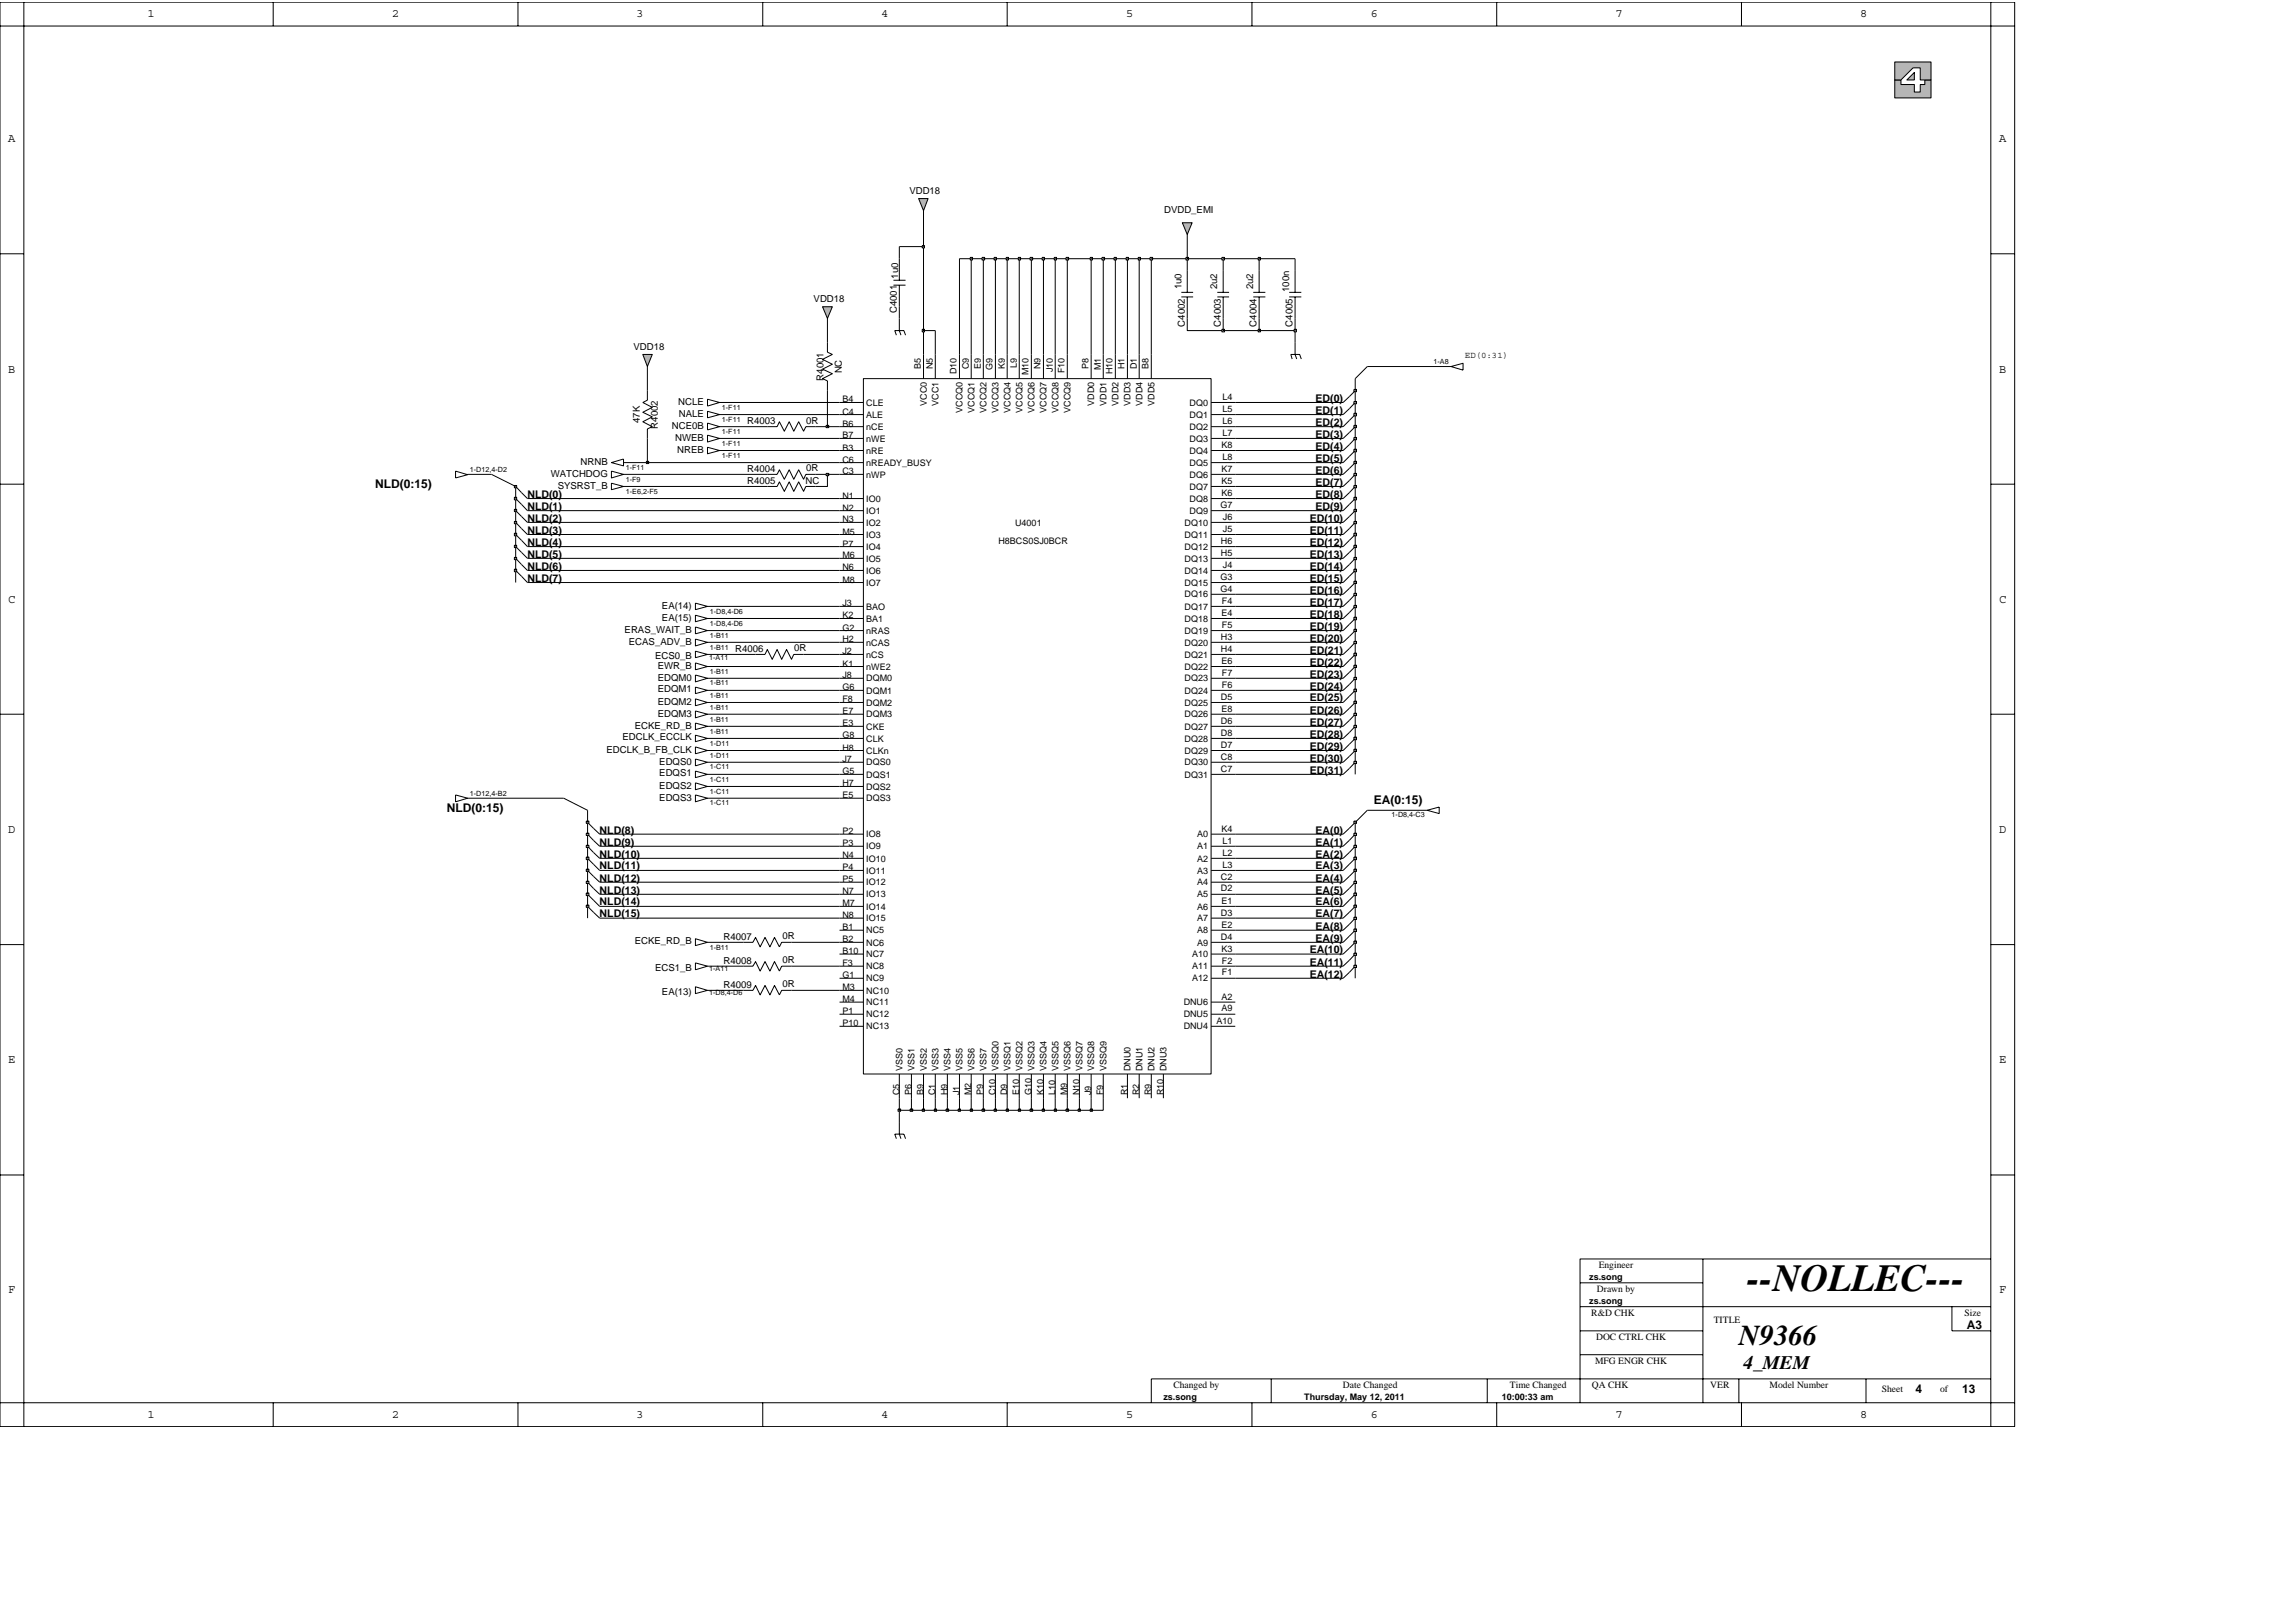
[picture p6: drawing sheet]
<svg xmlns="http://www.w3.org/2000/svg" width="297mm" height="210mm" viewBox="0 0 297 210" stroke-linecap="round" stroke-linejoin="round" font-family="sans-serif">
<defs><g id="words">
<text font-size="5" x="226.3" y="167.3">--NOLLEC---</text>
<text font-size="3.7" x="225.3" y="174.3">N9366</text>
<text font-size="2.5" x="225.9" y="177.4">4_MEM</text>
<g font-size="1.6">
<text x="19.1" y="2.3">1</text>
<text x="50.8" y="2.3">2</text>
<text x="82.5" y="2.3">3</text>
<text x="114.2" y="2.3">4</text>
<text x="145.9" y="2.3">5</text>
<text x="177.6" y="2.3">6</text>
<text x="209.3" y="2.3">7</text>
<text x="241" y="2.3">8</text>
<text x="1.1" y="18.4">A</text>
<text x="259" y="18.4">A</text>
<text x="1.1" y="48.3">B</text>
<text x="259" y="48.3">B</text>
<text x="48.6" y="63.2">NLD(0:15)</text>
<text x="1.1" y="78.1">C</text>
<text x="259" y="78.1">C</text>
<text x="1.1" y="107.9">D</text>
<text x="57.9" y="105.2">NLD(0:15)</text>
<text x="178" y="104.2">EA(0:15)</text>
<text x="259" y="107.9">D</text>
<text x="1.1" y="137.7">E</text>
<text x="259" y="137.7">E</text>
<text x="1.1" y="167.6">F</text>
<text x="259" y="167.6">F</text>
<text x="254.8" y="172.2">A3</text>
<text x="19.1" y="183.7">1</text>
<text x="50.8" y="183.7">2</text>
<text x="82.5" y="183.7">3</text>
<text x="114.2" y="183.7">4</text>
<text x="145.9" y="183.7">5</text>
<text x="177.6" y="183.7">6</text>
<text x="209.3" y="183.7">7</text>
<text x="241" y="183.7">8</text>
<text x="248.1" y="180.5">4</text>
<text x="254.2" y="180.5">13</text>
</g>
<g font-size="1.4">
<text x="170.4" y="52.1">ED(0)</text>
<text x="170.4" y="53.6">ED(1)</text>
<text x="170.4" y="55.1">ED(2)</text>
<text x="170.4" y="56.7">ED(3)</text>
<text x="170.4" y="58.3">ED(4)</text>
<text x="170.4" y="59.8">ED(5)</text>
<text x="68.3" y="64.5">NLD(0)</text>
<text x="170.4" y="61.4">ED(6)</text>
<text x="170.4" y="62.9">ED(7)</text>
<text x="170.4" y="64.5">ED(8)</text>
<text x="68.3" y="66">NLD(1)</text>
<text x="68.3" y="67.6">NLD(2)</text>
<text x="68.3" y="69.2">NLD(3)</text>
<text x="68.3" y="70.7">NLD(4)</text>
<text x="169.7" y="67.6">ED(10)</text>
<text x="169.7" y="69.2">ED(11)</text>
<text x="169.7" y="70.7">ED(12)</text>
<text x="170.4" y="66">ED(9)</text>
<text x="68.3" y="72.2">NLD(5)</text>
<text x="68.3" y="73.8">NLD(6)</text>
<text x="68.3" y="75.3">NLD(7)</text>
<text x="169.7" y="72.2">ED(13)</text>
<text x="169.7" y="73.8">ED(14)</text>
<text x="169.7" y="75.3">ED(15)</text>
<text x="169.7" y="76.9">ED(16)</text>
<text x="169.7" y="78.5">ED(17)</text>
<text x="169.7" y="80">ED(18)</text>
<text x="169.7" y="81.6">ED(19)</text>
<text x="169.7" y="83.1">ED(20)</text>
<text x="169.7" y="84.7">ED(21)</text>
<text x="169.7" y="86.2">ED(22)</text>
<text x="169.7" y="87.8">ED(23)</text>
<text x="169.7" y="89.4">ED(24)</text>
<text x="169.7" y="90.9">ED(25)</text>
<text x="169.7" y="92.4">ED(26)</text>
<text x="169.7" y="94">ED(27)</text>
<text x="169.7" y="95.6">ED(28)</text>
<text x="169.7" y="97.1">ED(29)</text>
<text x="169.7" y="98.7">ED(30)</text>
<text x="169.7" y="100.2">ED(31)</text>
<text x="77.7" y="108">NLD(8)</text>
<text x="170.4" y="108">EA(0)</text>
<text x="77.7" y="111.1">NLD(10)</text>
<text x="77.7" y="112.6">NLD(11)</text>
<text x="77.7" y="109.5">NLD(9)</text>
<text x="170.4" y="109.5">EA(1)</text>
<text x="170.4" y="111.1">EA(2)</text>
<text x="170.4" y="112.6">EA(3)</text>
<text x="77.7" y="114.2">NLD(12)</text>
<text x="77.7" y="115.8">NLD(13)</text>
<text x="77.7" y="117.3">NLD(14)</text>
<text x="77.7" y="118.9">NLD(15)</text>
<text x="170.4" y="114.2">EA(4)</text>
<text x="170.4" y="115.8">EA(5)</text>
<text x="170.4" y="117.3">EA(6)</text>
<text x="170.4" y="118.9">EA(7)</text>
<text x="169.7" y="123.5">EA(10)</text>
<text x="169.7" y="125.1">EA(11)</text>
<text x="170.4" y="120.4">EA(8)</text>
<text x="170.4" y="122">EA(9)</text>
<text x="169.7" y="126.6">EA(12)</text>
</g>
<g font-size="1.2">
<text x="117.8" y="25.2">VDD18</text>
<text x="150.8" y="27.6">DVDD_EMI</text>
<text x="105.4" y="39.1">VDD18</text>
<text x="116.2" y="40.6" transform="rotate(-90 116.2 40.6)">C4001</text>
<text x="116.3" y="36.1" transform="rotate(-90 116.3 36.1)">1u0</text>
<text x="153" y="37.5" transform="rotate(-90 153 37.5)">1u0</text>
<text x="157.7" y="37.5" transform="rotate(-90 157.7 37.5)">2u2</text>
<text x="162.3" y="37.5" transform="rotate(-90 162.3 37.5)">2u2</text>
<text x="167" y="37.8" transform="rotate(-90 167 37.8)">100n</text>
<text x="82.1" y="45.4">VDD18</text>
<text x="119.3" y="47.8" transform="rotate(-90 119.3 47.8)">B5</text>
<text x="120.8" y="47.8" transform="rotate(-90 120.8 47.8)">N5</text>
<text x="125.5" y="47.8" transform="rotate(-90 125.5 47.8)">C9</text>
<text x="127.1" y="47.8" transform="rotate(-90 127.1 47.8)">E9</text>
<text x="128.6" y="47.9" transform="rotate(-90 128.6 47.9)">G9</text>
<text x="130.1" y="47.8" transform="rotate(-90 130.1 47.8)">K9</text>
<text x="131.7" y="47.6" transform="rotate(-90 131.7 47.6)">L9</text>
<text x="134.8" y="47.8" transform="rotate(-90 134.8 47.8)">N9</text>
<text x="141" y="47.8" transform="rotate(-90 141 47.8)">P8</text>
<text x="142.6" y="48" transform="rotate(-90 142.6 48)">M1</text>
<text x="145.7" y="47.8" transform="rotate(-90 145.7 47.8)">H1</text>
<text x="147.3" y="47.8" transform="rotate(-90 147.3 47.8)">D1</text>
<text x="148.8" y="47.8" transform="rotate(-90 148.8 47.8)">B8</text>
<text x="153.5" y="42.3" transform="rotate(-90 153.5 42.3)">C4002</text>
<text x="158.1" y="42.3" transform="rotate(-90 158.1 42.3)">C4003</text>
<text x="162.8" y="42.3" transform="rotate(-90 162.8 42.3)">C4004</text>
<text x="167.4" y="42.3" transform="rotate(-90 167.4 42.3)">C4005</text>
<text x="189.8" y="46.3">ED(0:31)</text>
<text x="87.9" y="52.5">NCLE</text>
<text x="87.9" y="54">NALE</text>
<text x="106.7" y="49.3" transform="rotate(-90 106.7 49.3)">R4001</text>
<text x="109.1" y="48.4" transform="rotate(-90 109.1 48.4)">NC</text>
<text x="109.1" y="53.7">C4</text>
<text x="109.1" y="52.1">B4</text>
<text x="112.2" y="52.6">CLE</text>
<text x="120" y="52.5" transform="rotate(-90 120 52.5)">VCC0</text>
<text x="121.6" y="52.5" transform="rotate(-90 121.6 52.5)">VCC1</text>
<text x="123.9" y="48.5" transform="rotate(-90 123.9 48.5)">D10</text>
<text x="124.7" y="53.4" transform="rotate(-90 124.7 53.4)">VCCQ0</text>
<text x="126.2" y="53.4" transform="rotate(-90 126.2 53.4)">VCCQ1</text>
<text x="127.8" y="53.4" transform="rotate(-90 127.8 53.4)">VCCQ2</text>
<text x="129.4" y="53.4" transform="rotate(-90 129.4 53.4)">VCCQ3</text>
<text x="130.9" y="53.4" transform="rotate(-90 130.9 53.4)">VCCQ4</text>
<text x="132.4" y="53.4" transform="rotate(-90 132.4 53.4)">VCCQ5</text>
<text x="133.2" y="48.6" transform="rotate(-90 133.2 48.6)">M10</text>
<text x="134" y="53.4" transform="rotate(-90 134 53.4)">VCCQ6</text>
<text x="135.6" y="53.4" transform="rotate(-90 135.6 53.4)">VCCQ7</text>
<text x="136.4" y="48.2" transform="rotate(-90 136.4 48.2)">J10</text>
<text x="137.1" y="53.4" transform="rotate(-90 137.1 53.4)">VCCQ8</text>
<text x="137.9" y="48.3" transform="rotate(-90 137.9 48.3)">F10</text>
<text x="138.7" y="53.4" transform="rotate(-90 138.7 53.4)">VCCQ9</text>
<text x="141.8" y="52.5" transform="rotate(-90 141.8 52.5)">VDD0</text>
<text x="143.3" y="52.5" transform="rotate(-90 143.3 52.5)">VDD1</text>
<text x="144.1" y="48.5" transform="rotate(-90 144.1 48.5)">H10</text>
<text x="144.9" y="52.5" transform="rotate(-90 144.9 52.5)">VDD2</text>
<text x="146.5" y="52.5" transform="rotate(-90 146.5 52.5)">VDD3</text>
<text x="148" y="52.5" transform="rotate(-90 148 52.5)">VDD4</text>
<text x="149.5" y="52.5" transform="rotate(-90 149.5 52.5)">VDD5</text>
<text x="154.1" y="52.6">DQ0</text>
<text x="158.3" y="51.8">L4</text>
<text x="158.3" y="53.3">L5</text>
<text x="82.9" y="54.8" transform="rotate(-90 82.9 54.8)">47K</text>
<text x="85.2" y="55.5" transform="rotate(-90 85.2 55.5)">R4002</text>
<text x="87" y="55.5">NCE0B</text>
<text x="87.5" y="57.1">NWEB</text>
<text x="87.7" y="58.6">NREB</text>
<text x="96.8" y="54.9">R4003</text>
<text x="104.4" y="54.9">0R</text>
<text x="109.1" y="58.4">B3</text>
<text x="109.1" y="59.9">C6</text>
<text x="109.1" y="56.8">B7</text>
<text x="109.1" y="55.3">B6</text>
<text x="112.2" y="58.8">nRE</text>
<text x="112.2" y="57.2">nWE</text>
<text x="112.2" y="55.7">nCE</text>
<text x="112.2" y="54.1">ALE</text>
<text x="154.1" y="58.8">DQ4</text>
<text x="154.1" y="55.7">DQ2</text>
<text x="154.1" y="57.2">DQ3</text>
<text x="154.1" y="54.1">DQ1</text>
<text x="158.2" y="58">K8</text>
<text x="158.3" y="54.9">L6</text>
<text x="158.3" y="56.5">L7</text>
<text x="158.3" y="59.6">L8</text>
<text x="71.4" y="61.8">WATCHDOG</text>
<text x="72.2" y="63.3">SYSRST_B</text>
<text x="75.2" y="60.2">NRNB</text>
<text x="96.8" y="62.7">R4005</text>
<text x="96.8" y="61.1">R4004</text>
<text x="104.3" y="62.6">NC</text>
<text x="104.4" y="61.1">0R</text>
<text x="109.1" y="61.5">C3</text>
<text x="109.1" y="64.6">N1</text>
<text x="112.2" y="60.3">nREADY_BUSY</text>
<text x="112.2" y="61.9">nWP</text>
<text x="112.2" y="65">IO0</text>
<text x="154.1" y="60.3">DQ5</text>
<text x="154.1" y="61.9">DQ6</text>
<text x="154.1" y="63.4">DQ7</text>
<text x="154.1" y="65">DQ8</text>
<text x="158.1" y="65.8">G7</text>
<text x="158.2" y="61.1">K7</text>
<text x="158.2" y="62.7">K5</text>
<text x="158.2" y="64.2">K6</text>
<text x="109.1" y="66.2">N2</text>
<text x="109.1" y="67.7">N3</text>
<text x="109.1" y="69.2">M5</text>
<text x="109.1" y="70.8">P7</text>
<text x="112.2" y="66.6">IO1</text>
<text x="112.2" y="68.1">IO2</text>
<text x="112.2" y="69.7">IO3</text>
<text x="112.2" y="71.2">IO4</text>
<text x="129.3" y="70.4">H8BCS0SJ0BCR</text>
<text x="131.5" y="68.1">U4001</text>
<text x="153.5" y="68.1">DQ10</text>
<text x="153.5" y="69.7">DQ11</text>
<text x="153.5" y="71.2">DQ12</text>
<text x="154.1" y="66.6">DQ9</text>
<text x="158.1" y="70.4">H6</text>
<text x="158.4" y="67.4">J6</text>
<text x="158.4" y="68.9">J5</text>
<text x="109.1" y="72.3">M6</text>
<text x="109.1" y="73.9">N6</text>
<text x="109.1" y="75.5">M8</text>
<text x="112.2" y="72.7">IO5</text>
<text x="112.2" y="74.3">IO6</text>
<text x="112.2" y="75.9">IO7</text>
<text x="153.5" y="72.7">DQ13</text>
<text x="153.5" y="74.3">DQ14</text>
<text x="153.5" y="75.9">DQ15</text>
<text x="153.5" y="77.4">DQ16</text>
<text x="158.1" y="75.1">G3</text>
<text x="158.1" y="76.7">G4</text>
<text x="158.1" y="72">H5</text>
<text x="158.4" y="73.6">J4</text>
<text x="80.9" y="82">ERAS_WAIT_B</text>
<text x="81.5" y="83.5">ECAS_ADV_B</text>
<text x="85.8" y="78.9">EA(14)</text>
<text x="85.8" y="80.4">EA(15)</text>
<text x="109.1" y="83.2">H2</text>
<text x="109.1" y="81.7">G2</text>
<text x="109.1" y="80.1">K2</text>
<text x="109.1" y="78.6">J3</text>
<text x="112.2" y="83.6">nCAS</text>
<text x="112.2" y="82.1">nRAS</text>
<text x="112.2" y="80.5">BA1</text>
<text x="112.2" y="79">BAO</text>
<text x="153.5" y="79">DQ17</text>
<text x="153.5" y="80.5">DQ18</text>
<text x="153.5" y="82.1">DQ19</text>
<text x="153.5" y="83.6">DQ20</text>
<text x="158.1" y="82.9">H3</text>
<text x="158.2" y="79.8">E4</text>
<text x="158.3" y="78.2">F4</text>
<text x="158.3" y="81.3">F5</text>
<text x="84.9" y="85.4">ECS0_B</text>
<text x="85.2" y="89.7">EDQM1</text>
<text x="85.2" y="88.2">EDQM0</text>
<text x="85.2" y="86.6">EWR_B</text>
<text x="95.2" y="84.5">R4006</text>
<text x="102.9" y="84.4">0R</text>
<text x="109.1" y="86.3">K1</text>
<text x="109.1" y="84.8">J2</text>
<text x="109.1" y="87.9">J8</text>
<text x="109.1" y="89.4">G6</text>
<text x="112.2" y="86.8">nWE2</text>
<text x="112.2" y="85.2">nCS</text>
<text x="112.2" y="88.3">DQM0</text>
<text x="112.2" y="89.8">DQM1</text>
<text x="153.5" y="85.2">DQ21</text>
<text x="153.5" y="86.8">DQ22</text>
<text x="153.5" y="88.3">DQ23</text>
<text x="153.5" y="89.8">DQ24</text>
<text x="158.1" y="84.4">H4</text>
<text x="158.2" y="86">E6</text>
<text x="158.3" y="87.6">F7</text>
<text x="158.3" y="89.1">F6</text>
<text x="80.6" y="95.9">EDCLK_ECCLK</text>
<text x="82.2" y="94.4">ECKE_RD_B</text>
<text x="85.2" y="92.8">EDQM3</text>
<text x="85.2" y="91.3">EDQM2</text>
<text x="109.1" y="91">F8</text>
<text x="109.1" y="92.5">E7</text>
<text x="109.1" y="94.1">E3</text>
<text x="109.1" y="95.7">G8</text>
<text x="112.2" y="91.4">DQM2</text>
<text x="112.2" y="92.9">DQM3</text>
<text x="112.2" y="94.5">CKE</text>
<text x="153.5" y="91.4">DQ25</text>
<text x="153.5" y="92.9">DQ26</text>
<text x="153.5" y="94.5">DQ27</text>
<text x="158.1" y="90.6">D5</text>
<text x="158.1" y="93.8">D6</text>
<text x="158.1" y="95.3">D8</text>
<text x="158.2" y="92.2">E8</text>
<text x="78.6" y="97.5">EDCLK_B_FB_CLK</text>
<text x="85.4" y="99.1">EDQS0</text>
<text x="85.4" y="100.6">EDQS1</text>
<text x="109.1" y="98.7">J7</text>
<text x="109.1" y="100.3">G5</text>
<text x="109.1" y="101.9">H7</text>
<text x="109.1" y="97.2">H8</text>
<text x="112.2" y="99.2">DQS0</text>
<text x="112.2" y="100.7">DQS1</text>
<text x="112.2" y="96.1">CLK</text>
<text x="112.2" y="97.6">CLKn</text>
<text x="153.5" y="96.1">DQ28</text>
<text x="153.5" y="97.6">DQ29</text>
<text x="153.5" y="99.2">DQ30</text>
<text x="153.5" y="100.7">DQ31</text>
<text x="158.1" y="100">C7</text>
<text x="158.1" y="96.9">D7</text>
<text x="158.1" y="98.4">C8</text>
<text x="85.4" y="102.2">EDQS2</text>
<text x="85.4" y="103.7">EDQS3</text>
<text x="109.1" y="103.4">E5</text>
<text x="112.2" y="102.3">DQS2</text>
<text x="112.2" y="103.8">DQS3</text>
<text x="158.2" y="107.7">K4</text>
<text x="109.1" y="111.2">N4</text>
<text x="109.1" y="112.8">P4</text>
<text x="109.1" y="108.1">P2</text>
<text x="109.1" y="109.6">P3</text>
<text x="112.2" y="111.6">IO10</text>
<text x="112.2" y="113.2">IO11</text>
<text x="112.2" y="108.5">IO8</text>
<text x="112.2" y="110">IO9</text>
<text x="155.1" y="108.5">A0</text>
<text x="155.1" y="110">A1</text>
<text x="155.1" y="111.6">A2</text>
<text x="155.1" y="113.2">A3</text>
<text x="158.1" y="114">C2</text>
<text x="158.3" y="109.3">L1</text>
<text x="158.3" y="110.8">L2</text>
<text x="158.3" y="112.4">L3</text>
<text x="109.1" y="114.3">P5</text>
<text x="109.1" y="115.9">N7</text>
<text x="109.1" y="117.4">M7</text>
<text x="109.1" y="118.9">N8</text>
<text x="112.2" y="114.7">IO12</text>
<text x="112.2" y="116.3">IO13</text>
<text x="112.2" y="117.8">IO14</text>
<text x="112.2" y="119.4">IO15</text>
<text x="155.1" y="114.7">A4</text>
<text x="155.1" y="116.3">A5</text>
<text x="155.1" y="117.8">A6</text>
<text x="155.1" y="119.4">A7</text>
<text x="158.1" y="115.5">D2</text>
<text x="158.1" y="118.6">D3</text>
<text x="158.2" y="117.1">E1</text>
<text x="82.2" y="122.3">ECKE_RD_B</text>
<text x="84.9" y="125.8">ECS1_B</text>
<text x="93.7" y="121.7">R4007</text>
<text x="93.7" y="124.8">R4008</text>
<text x="101.4" y="121.7">0R</text>
<text x="101.4" y="124.8">0R</text>
<text x="109.1" y="120.5">B1</text>
<text x="109.1" y="122.1">B2</text>
<text x="109.1" y="123.6">B10</text>
<text x="109.1" y="125.2">F3</text>
<text x="112.2" y="120.9">NC5</text>
<text x="112.2" y="122.5">NC6</text>
<text x="112.2" y="124">NC7</text>
<text x="112.2" y="125.6">NC8</text>
<text x="154.4" y="124">A10</text>
<text x="154.4" y="125.6">A11</text>
<text x="155.1" y="120.9">A8</text>
<text x="155.1" y="122.5">A9</text>
<text x="158.1" y="121.7">D4</text>
<text x="158.2" y="123.3">K3</text>
<text x="158.2" y="120.2">E2</text>
<text x="158.3" y="124.8">F2</text>
<text x="85.8" y="128.9">EA(13)</text>
<text x="93.7" y="127.9">R4009</text>
<text x="101.4" y="127.9">0R</text>
<text x="109.1" y="129.8">M4</text>
<text x="109.1" y="131.4">P1</text>
<text x="109.1" y="126.7">G1</text>
<text x="109.1" y="128.3">M3</text>
<text x="112.2" y="130.2">NC11</text>
<text x="112.2" y="131.8">NC12</text>
<text x="112.2" y="127.1">NC9</text>
<text x="112.2" y="128.7">NC10</text>
<text x="153.3" y="131.8">DNU5</text>
<text x="153.3" y="130.2">DNU6</text>
<text x="154.4" y="127.1">A12</text>
<text x="158.2" y="131">A9</text>
<text x="158.2" y="129.5">A2</text>
<text x="158.3" y="126.4">F1</text>
<text x="109.1" y="133">P10</text>
<text x="112.2" y="133.4">NC13</text>
<text x="153.3" y="133.4">DNU4</text>
<text x="157.6" y="132.6">A10</text>
<text x="116.5" y="141.9" transform="rotate(-90 116.5 141.9)">C5</text>
<text x="116.9" y="138.8" transform="rotate(-90 116.9 138.8)">VSS0</text>
<text x="118.1" y="141.9" transform="rotate(-90 118.1 141.9)">P6</text>
<text x="118.5" y="138.8" transform="rotate(-90 118.5 138.8)">VSS1</text>
<text x="119.6" y="141.9" transform="rotate(-90 119.6 141.9)">B9</text>
<text x="120" y="138.8" transform="rotate(-90 120 138.8)">VSS2</text>
<text x="121.2" y="141.9" transform="rotate(-90 121.2 141.9)">C1</text>
<text x="121.6" y="138.8" transform="rotate(-90 121.6 138.8)">VSS3</text>
<text x="122.7" y="141.9" transform="rotate(-90 122.7 141.9)">H9</text>
<text x="123.1" y="138.8" transform="rotate(-90 123.1 138.8)">VSS4</text>
<text x="124.3" y="141.9" transform="rotate(-90 124.3 141.9)">J1</text>
<text x="124.7" y="138.8" transform="rotate(-90 124.7 138.8)">VSS5</text>
<text x="125.8" y="141.9" transform="rotate(-90 125.8 141.9)">M2</text>
<text x="126.2" y="138.8" transform="rotate(-90 126.2 138.8)">VSS6</text>
<text x="127.4" y="141.9" transform="rotate(-90 127.4 141.9)">P9</text>
<text x="127.8" y="138.8" transform="rotate(-90 127.8 138.8)">VSS7</text>
<text x="128.9" y="141.9" transform="rotate(-90 128.9 141.9)">C10</text>
<text x="129.4" y="138.8" transform="rotate(-90 129.4 138.8)">VSSQ0</text>
<text x="130.5" y="141.9" transform="rotate(-90 130.5 141.9)">D9</text>
<text x="130.9" y="138.8" transform="rotate(-90 130.9 138.8)">VSSQ1</text>
<text x="132" y="141.9" transform="rotate(-90 132 141.9)">E10</text>
<text x="132.4" y="138.8" transform="rotate(-90 132.4 138.8)">VSSQ2</text>
<text x="133.6" y="141.9" transform="rotate(-90 133.6 141.9)">G10</text>
<text x="134" y="138.8" transform="rotate(-90 134 138.8)">VSSQ3</text>
<text x="135.2" y="141.9" transform="rotate(-90 135.2 141.9)">K10</text>
<text x="135.6" y="138.8" transform="rotate(-90 135.6 138.8)">VSSQ4</text>
<text x="136.7" y="141.9" transform="rotate(-90 136.7 141.9)">L10</text>
<text x="137.1" y="138.8" transform="rotate(-90 137.1 138.8)">VSSQ5</text>
<text x="138.3" y="141.9" transform="rotate(-90 138.3 141.9)">M9</text>
<text x="138.7" y="138.8" transform="rotate(-90 138.7 138.8)">VSSQ6</text>
<text x="139.8" y="141.9" transform="rotate(-90 139.8 141.9)">N10</text>
<text x="140.2" y="138.8" transform="rotate(-90 140.2 138.8)">VSSQ7</text>
<text x="141.4" y="141.9" transform="rotate(-90 141.4 141.9)">J9</text>
<text x="141.8" y="138.8" transform="rotate(-90 141.8 138.8)">VSSQ8</text>
<text x="142.9" y="141.9" transform="rotate(-90 142.9 141.9)">F9</text>
<text x="143.3" y="138.8" transform="rotate(-90 143.3 138.8)">VSSQ9</text>
<text x="146" y="141.9" transform="rotate(-90 146 141.9)">R1</text>
<text x="146.5" y="138.8" transform="rotate(-90 146.5 138.8)">DNU0</text>
<text x="147.6" y="141.9" transform="rotate(-90 147.6 141.9)">R2</text>
<text x="148" y="138.8" transform="rotate(-90 148 138.8)">DNU1</text>
<text x="149.1" y="141.9" transform="rotate(-90 149.1 141.9)">R9</text>
<text x="149.5" y="138.8" transform="rotate(-90 149.5 138.8)">DNU2</text>
<text x="150.7" y="141.9" transform="rotate(-90 150.7 141.9)">R10</text>
<text x="151.1" y="138.8" transform="rotate(-90 151.1 138.8)">DNU3</text>
<text x="205.9" y="165.8">zs.song</text>
<text x="206.9" y="167.4">Drawn by</text>
<text x="207.1" y="164.3">Engineer</text>
<text x="205.9" y="168.9">zs.song</text>
<text x="206.1" y="170.5">R&amp;D CHK</text>
<text x="206.8" y="173.6">DOC CTRL CHK</text>
<text x="222" y="171.4">TITLE</text>
<text x="254.5" y="170.5">Size</text>
<text x="152" y="179.8">Changed by</text>
<text x="174" y="179.8">Date Changed</text>
<text x="195.6" y="179.8">Time Changed</text>
<text x="206.2" y="179.8">QA CHK</text>
<text x="206.6" y="176.7">MFG ENGR CHK</text>
<text x="221.6" y="179.8">VER</text>
<text x="229.2" y="179.8">Model Number</text>
<text x="150.7" y="181.3">zs.song</text>
<text x="169" y="181.3">Thursday, May 12, 2011</text>
<text x="194.6" y="181.3">10:00:33 am</text>
<text x="243.8" y="180.3">Sheet</text>
<text x="251.3" y="180.3">of</text>
</g>
<g font-size=".9">
<text x="185.7" y="47.2">1-A8</text>
<text x="93.5" y="53.1">1-F11</text>
<text x="93.5" y="54.6">1-F11</text>
<text x="93.5" y="57.7">1-F11</text>
<text x="93.5" y="59.3">1-F11</text>
<text x="93.5" y="56.2">1-F11</text>
<text x="60.9" y="61.2">1-D12,4-D2</text>
<text x="81.1" y="64">1-E6,2-F5</text>
<text x="81.1" y="62.4">1-F9</text>
<text x="81.1" y="60.9">1-F11</text>
<text x="91.9" y="82.6">1-B11</text>
<text x="91.9" y="79.5">1-D8,4-D6</text>
<text x="91.9" y="81.1">1-D8,4-D6</text>
<text x="91.9" y="85.4">1-A11</text>
<text x="91.9" y="88.8">1-B11</text>
<text x="91.9" y="87.3">1-B11</text>
<text x="91.9" y="84.1">1-B11</text>
<text x="91.9" y="90.4">1-B11</text>
<text x="91.9" y="91.9">1-B11</text>
<text x="91.9" y="95">1-B11</text>
<text x="91.9" y="93.5">1-B11</text>
<text x="91.9" y="101.2">1-C11</text>
<text x="91.9" y="98.2">1-D11</text>
<text x="91.9" y="99.7">1-C11</text>
<text x="91.9" y="96.6">1-D11</text>
<text x="60.9" y="103.1">1-D12,4-B2</text>
<text x="91.9" y="104.3">1-C11</text>
<text x="91.9" y="102.8">1-C11</text>
<text x="180.3" y="105.9">1-D8,4-C3</text>
<text x="91.9" y="125.8">1-A11</text>
<text x="91.9" y="123">1-B11</text>
<text x="91.9" y="129">1-D8,4-D6</text>
</g>
</g></defs>
<path d="M83.9 50.6v1.2l-.6 .3 1.2 .7-1.2 .6 1.2 .6-1.2 .6 1.2 .7-.6 .3v1.2M79.2 61l1.6 .5-1.6 .4zM79.2 62.6l1.6 .4-1.6 .4z" fill="none" stroke="#000" stroke-width=".13"/>
<path d="M106.6 39.7h1.2l-.6 1.6z" fill="#b3b3b3"/>
<g fill="none" stroke="#000" stroke-width=".13">
<path d="M106.6 39.7h1.2l-.6 1.6zM153 38.5h1.6M153 37.9h1.6M153.8 35.1v2.8M153.8 38.5v2.8M91.7 51.7l1.5 .4-1.5 .5zM108.8 52.1h3M108.8 53.7h3M108.8 55.3h3M108.8 56.8h3M108.8 58.4h3M108.8 59.9h3"/>
<path d="M111.8 49.1h45.1v90h-45.1zM119.6 45.9v3.2M121.2 45.9v3.2M124.3 45.9v3.2M125.8 45.9v3.2M127.4 45.9v3.2M128.9 45.9v3.2M130.5 45.9v3.2M132 45.9v3.2M133.6 45.9v3.2M135.2 45.9v3.2M136.7 45.9v3.2"/>
<path d="M138.3 45.9v3.2M141.4 45.9v3.2M142.9 45.9v3.2M144.5 45.9v3.2M146 45.9v3.2M147.6 45.9v3.2M149.1 45.9v3.2M156.9 52.1h3.1M156.9 53.7h3.1M156.9 55.3h3.1M156.9 56.8h3.1M156.9 58.4h3.1"/>
<path d="M156.9 59.9h3.1M175.6 52.1l-1.6 1.6M175.6 53.7l-1.6 1.6M175.6 55.3l-1.6 1.5M175.6 56.8l-1.6 1.6M188 47.5l1.5-.4v.8zM59 61l1.6 .5-1.6 .4zM66.8 72.3l1.5 1.6M66.8 63l1.5 1.6M66.8 70.8l1.5 1.5M90.1 79.7l1.6 .4-1.6 .4zM90.1 78.1l1.6 .5-1.6 .4z"/>
<path d="M99.4 63h1.3l.3-.6 .6 1.3 .6-1.3 .6 1.3 .7-1.3 .6 1.3 .3-.7h1.2M99.4 61.5h1.3l.3-.6 .6 1.2 .6-1.2 .6 1.2 .7-1.2 .6 1.2 .3-.6h1.2M108.8 61.5h3M108.8 64.6h3M108.8 66.2h3M108.8 67.7h3M108.8 69.2h3M108.8 70.8h3M108.8 72.3h3M108.8 73.9h3M108.8 75.5h3M108.8 78.6h3"/>
<path d="M156.9 63h3.1M156.9 61.5h3.1M156.9 64.6h3.1M156.9 66.2h3.1M156.9 67.7h3.1M156.9 69.2h3.1M156.9 70.8h3.1M156.9 72.3h3.1M156.9 73.9h3.1M156.9 75.5h3.1M156.9 78.6h3.1M156.9 77h3.1"/>
<path d="M175.6 72.3l-1.6 1.6M175.6 70.8l-1.6 1.5M175.6 61.5l-1.6 1.5M90.1 99.9l1.6 .4-1.6 .4zM90.1 81.2l1.6 .5-1.6 .4zM90.1 89l1.6 .4-1.6 .5zM108.8 80.1h3M108.8 81.7h3M108.8 83.2h3M108.8 84.8h3M108.8 86.3h3M108.8 87.9h3"/>
<path d="M108.8 89.4h3M108.8 91h3M108.8 92.5h3M108.8 94.1h3M108.8 95.7h3M108.8 97.2h3M108.8 98.7h3M156.9 80.1h3.1M156.9 81.7h3.1M156.9 83.2h3.1M156.9 84.8h3.1M156.9 86.3h3.1"/>
<path d="M156.9 87.9h3.1M156.9 89.4h3.1M156.9 91h3.1M156.9 92.5h3.1M156.9 94.1h3.1M156.9 95.7h3.1M156.9 97.2h3.1M156.9 98.7h3.1M175.6 95.7l-1.6 1.5M175.6 97.2l-1.6 1.5M175.6 98.7l-1.6 1.6M76.1 109.6l1.6 1.6"/>
<path d="M76.1 108.1l1.6 1.5M76.1 111.2l1.6 1.6M76.1 115.9l1.6 1.5M76.1 106.5l1.6 1.6M76.1 112.8l1.6 1.5M76.1 114.3l1.6 1.6M90.1 103l1.6 .4-1.6 .5zM90.1 101.4l1.6 .5-1.6 .4zM108.8 100.3h3M108.8 101.9h3M108.8 103.4h3M108.8 117.4h3"/>
<path d="M108.8 111.2h3M108.8 115.9h3M108.8 118.9h3M108.8 108.1h3M108.8 109.6h3M108.8 112.8h3M108.8 114.3h3M156.9 100.3h3.1M156.9 117.4h3.1M156.9 111.2h3.1M156.9 115.9h3.1M156.9 118.9h3.1"/>
<path d="M156.9 108.1h3.1M156.9 109.6h3.1M156.9 112.8h3.1M156.9 114.3h3.1M175.6 109.6l-1.6 1.6M175.6 117.4l-1.6 1.5M175.6 118.9l-1.6 1.6M175.6 106.5l-1.6 1.6M175.6 108.1l-1.6 1.5M90.1 124.7l1.6 .5-1.6 .4zM90.1 127.8l1.6 .5-1.6 .4zM96.3 125.2h1.2l.4-.6 .6 1.2 .6-1.2 .6 1.2 .6-1.2 .7 1.2 .3-.6h1.2"/>
<path d="M96.3 128.3h1.2l.4-.6 .6 1.2 .6-1.2 .6 1.2 .6-1.2 .7 1.2 .3-.6h1.2M108.8 125.2h3M108.8 128.3h3M108.8 133h3M108.8 120.5h3M108.8 122.1h3M108.8 123.6h3M108.8 126.7h3M108.8 129.8h3M108.8 131.4h3M116.5 139.1v3.2M118.1 139.1v3.2"/>
<path d="M119.6 139.1v3.2M121.2 139.1v3.2M122.7 139.1v3.2M124.3 139.1v3.2M125.8 139.1v3.2M127.4 139.1v3.2M128.9 139.1v3.2M130.5 139.1v3.2M132 139.1v3.2M133.6 139.1v3.2M135.2 139.1v3.2M136.7 139.1v3.2"/>
<path d="M138.3 139.1v3.2M139.8 139.1v3.2M141.4 139.1v3.2M142.9 139.1v3.2M146 139.1v3.2M147.6 139.1v3.2M149.1 139.1v3.2M150.7 139.1v3.2M156.9 125.2h3.1M156.9 133h3.1M156.9 120.5h3.1M156.9 122.1h3.1"/>
<path d="M156.9 123.6h3.1M156.9 126.7h3.1M156.9 129.8h3.1M156.9 131.4h3.1M175.6 123.6l-1.6 1.6M175.6 125.2l-1.6 1.5M175.6 120.5l-1.6 1.6M116.1 147.5l-.2-.6h1.2l.2 .6M116.5 145.4v1.5l.2 .6"/>
</g>
<path d="M247 10.4l1-1v1z" fill="#b3b3b3"/>
<path d="M247 10.4l1-1v1z" fill="none" stroke="#000" stroke-width=".13"/>
<path d="M245.4 10.4h.9v.6h1.7v.9h.8v-.9h.5v-.6h.8v2.3h-4.7z" fill-rule="evenodd" fill="#b3b3b3"/>
<path d="M245.4 10.4h.9v.6h1.7v.9h.8v-.9h.5v-.6h.8v2.3h-4.7z" fill="none" stroke="#000" stroke-width=".13"/>
<path d="M245.4 8h4.7v2.4h-1.3v-1.6h-1l-1.5 1.6h-.9z" fill-rule="evenodd" fill="#b3b3b3"/>
<g fill="none" stroke="#000" stroke-width=".13">
<path d="M245.4 8h4.7v2.4h-1.3v-1.6h-1l-1.5 1.6h-.9zM115.7 36.9h1.6M115.7 36.3h1.6M116.5 33.5v2.8M116.5 36.9v2.8M157.7 38.5h1.5M157.7 37.9h1.5M158.5 35.1v2.8M158.5 38.5v2.8M162.3 38.5h1.6M162.3 37.9h1.6M163.1 35.1v2.8"/>
<path d="M163.1 38.5v2.8M167 38.5h1.6M167 37.9h1.6M167.8 35.1v2.8M167.8 38.5v2.8M79.2 59.9l1.6-.4v.9zM91.7 56.4l1.5 .4-1.5 .5zM91.7 57.9l1.5 .5-1.5 .4zM91.7 54.8l1.5 .5-1.5 .4zM91.7 53.3l1.5 .4-1.5 .4zM99.4 55.3h1.3l.3-.7 .6 1.3 .6-1.3 .6 1.3 .7-1.3 .6 1.3 .3-.6h1.2M107.2 44.4v1.2l.6 .3-1.2 .7 1.2 .6-1.2 .6 1.2 .6-1.2 .7 .6 .2v1.3"/>
<path d="M116.1 43.4l-.2-.6h1.2l.2 .6M116.5 41.3v1.5l.2 .6M167.4 46.5l-.2-.6h1.2l.2 .6M167.8 44.4v1.5l.2 .6M175.6 58.4l-1.6 1.5M175.6 59.9l-1.6 1.6M175.6 50.6l-1.6 1.5M66.8 73.9l1.5 1.6M66.8 64.6l1.5 1.6M66.8 66.2l1.5 1.5M66.8 67.7l1.5 1.5M66.8 69.2l1.5 1.6"/>
<path d="M175.6 67.7l-1.6 1.5M175.6 66.2l-1.6 1.5M175.6 75.5l-1.6 1.5M175.6 73.9l-1.6 1.6M175.6 64.6l-1.6 1.6M90.1 95.2l1.6 .5-1.6 .4zM90.1 87.4l1.6 .5-1.6 .4zM90.1 92.1l1.6 .4-1.6 .5zM90.1 84.4l1.6 .4-1.6 .4zM90.1 90.5l1.6 .5-1.6 .4zM90.1 96.8l1.6 .4-1.6 .4zM97.9 84.8h1.2l.3-.7 .6 1.3 .7-1.3 .6 1.3 .6-1.3 .6 1.3 .3-.6h1.3"/>
<path d="M175.6 80.1l-1.6 1.6M175.6 83.2l-1.6 1.6M175.6 84.8l-1.6 1.5M175.6 86.3l-1.6 1.6M175.6 87.9l-1.6 1.5M175.6 92.5l-1.6 1.6M175.6 94.1l-1.6 1.6M59 103l1.6 .4-1.6 .5zM76.1 117.4l1.6 1.5M175.6 111.2l-1.6 1.6M175.6 112.8l-1.6 1.5M175.6 114.3l-1.6 1.6"/>
<path d="M175.6 115.9l-1.6 1.5M184.9 105l1.5-.5v.9zM90.1 121.6l1.6 .5-1.6 .4zM96.3 122.1h1.2l.4-.7 .6 1.3 .6-1.3 .6 1.3 .6-1.3 .7 1.3 .3-.6h1.2M175.6 122.1l-1.6 1.5"/>
</g>
<path d="M83.3 45.9h1.2l-.6 1.6z" fill="#b3b3b3"/>
<path d="M83.3 45.9h1.2l-.6 1.6z" fill="none" stroke="#000" stroke-width=".13"/>
<path d="M153.2 28.9h1.2l-.6 1.5z" fill="#b3b3b3"/>
<path d="M153.2 28.9h1.2l-.6 1.5zM90.1 82.8l1.6 .4-1.6 .5zM90.1 93.7l1.6 .4-1.6 .4zM90.1 85.9l1.6 .4-1.6 .5zM175.6 89.4l-1.6 1.6M175.6 91l-1.6 1.5" fill="none" stroke="#000" stroke-width=".13"/>
<path d="M119 25.7h1.2l-.6 1.6z" fill="#b3b3b3"/>
<path d="M119 25.7h1.2l-.6 1.6zM175.6 78.6l-1.6 1.5M175.6 77l-1.6 1.6M175.6 63l-1.6 1.6M175.6 69.2l-1.6 1.6M90.1 98.3l1.6 .4-1.6 .5zM175.6 81.7l-1.6 1.5M116.5 143.8v1.6" fill="none" stroke="#000" stroke-width=".13"/>
<path d="M116.3 143.7h.4v.3h-.4z" fill="#c2c2c2"/>
<path d="M116.3 143.7h.4v.3h-.4zM116.5 142.3v1.5h1.6" fill="none" stroke="#000" stroke-width=".13"/>
<path d="M117.9 143.7h.3v.3h-.3z" fill="#c2c2c2"/>
<path d="M117.9 143.7h.3v.3h-.3zM118.1 142.3v1.5h1.5" fill="none" stroke="#000" stroke-width=".13"/>
<path d="M119.5 143.7h.3v.3h-.3z" fill="#c2c2c2"/>
<path d="M119.5 143.7h.3v.3h-.3zM119.6 142.3v1.5h1.6" fill="none" stroke="#000" stroke-width=".13"/>
<path d="M121 143.7h.3v.3h-.3z" fill="#c2c2c2"/>
<path d="M121 143.7h.3v.3h-.3zM121.2 142.3v1.5h1.5" fill="none" stroke="#000" stroke-width=".13"/>
<path d="M122.6 143.7h.3v.3h-.3z" fill="#c2c2c2"/>
<path d="M122.6 143.7h.3v.3h-.3zM122.7 142.3v1.5h1.6" fill="none" stroke="#000" stroke-width=".13"/>
<path d="M124.1 143.7h.3v.3h-.3z" fill="#c2c2c2"/>
<path d="M124.1 143.7h.3v.3h-.3zM124.3 142.3v1.5h1.5" fill="none" stroke="#000" stroke-width=".13"/>
<path d="M125.7 143.7h.3v.3h-.3z" fill="#c2c2c2"/>
<path d="M125.7 143.7h.3v.3h-.3zM125.8 142.3v1.5h1.6" fill="none" stroke="#000" stroke-width=".13"/>
<path d="M127.2 143.7h.4v.3h-.4z" fill="#c2c2c2"/>
<path d="M127.2 143.7h.4v.3h-.4zM127.4 142.3v1.5h1.5" fill="none" stroke="#000" stroke-width=".13"/>
<path d="M128.8 143.7h.3v.3h-.3z" fill="#c2c2c2"/>
<path d="M128.8 143.7h.3v.3h-.3zM128.9 142.3v1.5h1.6" fill="none" stroke="#000" stroke-width=".13"/>
<path d="M130.3 143.7h.3v.3h-.3z" fill="#c2c2c2"/>
<path d="M130.3 143.7h.3v.3h-.3zM130.5 142.3v1.5h1.5" fill="none" stroke="#000" stroke-width=".13"/>
<path d="M131.9 143.7h.3v.3h-.3z" fill="#c2c2c2"/>
<path d="M131.9 143.7h.3v.3h-.3zM132 142.3v1.5h1.6" fill="none" stroke="#000" stroke-width=".13"/>
<path d="M133.4 143.7h.4v.3h-.4z" fill="#c2c2c2"/>
<path d="M133.4 143.7h.4v.3h-.4zM133.6 142.3v1.5h1.6" fill="none" stroke="#000" stroke-width=".13"/>
<path d="M135 143.7h.3v.3h-.3z" fill="#c2c2c2"/>
<path d="M135 143.7h.3v.3h-.3zM135.2 142.3v1.5h1.5" fill="none" stroke="#000" stroke-width=".13"/>
<path d="M136.6 143.7h.3v.3h-.3z" fill="#c2c2c2"/>
<path d="M136.6 143.7h.3v.3h-.3zM136.7 142.3v1.5h1.6" fill="none" stroke="#000" stroke-width=".13"/>
<path d="M138.1 143.7h.3v.3h-.3z" fill="#c2c2c2"/>
<path d="M138.1 143.7h.3v.3h-.3zM138.3 142.3v1.5h1.5" fill="none" stroke="#000" stroke-width=".13"/>
<path d="M139.7 143.7h.3v.3h-.3z" fill="#c2c2c2"/>
<path d="M139.7 143.7h.3v.3h-.3zM139.8 142.3v1.5h1.6" fill="none" stroke="#000" stroke-width=".13"/>
<path d="M141.2 143.7h.3v.3h-.3z" fill="#c2c2c2"/>
<path d="M91.7 128.3h4.6M91.7 125.2h4.6M102.5 128.3h6.3M102.5 125.2h6.3M160 126.7h14M160 125.2h14M175.6 125.2v1.5M141.2 143.7h.3v.3h-.3zM141.4 142.3v1.5h1.5v-1.5" fill="none" stroke="#000" stroke-width=".13"/>
<path d="M175.4 125h.3v.3h-.3z" fill="#c2c2c2"/>
<path d="M160 123.6h14M175.4 125h.3v.3h-.3zM175.6 123.6v1.6" fill="none" stroke="#000" stroke-width=".13"/>
<path d="M175.4 123.5h.3v.3h-.3z" fill="#c2c2c2"/>
<path d="M91.7 122.1h4.6M102.5 122.1h6.3M160 122.1h14M175.4 123.5h.3v.3h-.3zM175.6 122.1v1.5" fill="none" stroke="#000" stroke-width=".13"/>
<path d="M175.4 121.9h.3v.3h-.3z" fill="#c2c2c2"/>
<path d="M160 120.5h14M175.4 121.9h.3v.3h-.3zM175.6 120.5v1.6" fill="none" stroke="#000" stroke-width=".13"/>
<path d="M175.4 120.3h.3v.4h-.3z" fill="#c2c2c2"/>
<path d="M76.1 117.4v1.5M77.7 118.9h31.1M160 118.9h14M175.6 118.9v1.6M175.4 120.3h.3v.4h-.3z" fill="none" stroke="#000" stroke-width=".13"/>
<path d="M175.4 118.8h.3v.3h-.3z" fill="#c2c2c2"/>
<path d="M175.4 118.8h.3v.3h-.3zM175.6 117.4v1.5" fill="none" stroke="#000" stroke-width=".13"/>
<path d="M75.9 117.2h.4v.3h-.4z" fill="#c2c2c2"/>
<path d="M75.9 117.2h.4v.3h-.4zM76.1 115.9v1.5M77.7 117.4h31.1M160 117.4h14" fill="none" stroke="#000" stroke-width=".13"/>
<path d="M175.4 117.2h.3v.3h-.3z" fill="#c2c2c2"/>
<path d="M175.4 117.2h.3v.3h-.3zM175.6 115.9v1.5" fill="none" stroke="#000" stroke-width=".13"/>
<path d="M75.9 115.7h.4v.3h-.4z" fill="#c2c2c2"/>
<path d="M75.9 115.7h.4v.3h-.4zM76.1 114.3v1.6M77.7 115.9h31.1M160 115.9h14" fill="none" stroke="#000" stroke-width=".13"/>
<path d="M175.4 115.7h.3v.3h-.3z" fill="#c2c2c2"/>
<path d="M175.4 115.7h.3v.3h-.3zM175.6 114.3v1.6" fill="none" stroke="#000" stroke-width=".13"/>
<path d="M75.9 114.2h.4v.3h-.4z" fill="#c2c2c2"/>
<path d="M75.9 114.2h.4v.3h-.4zM76.1 112.8v1.5M77.7 114.3h31.1M160 114.3h14" fill="none" stroke="#000" stroke-width=".13"/>
<path d="M175.4 114.2h.3v.3h-.3z" fill="#c2c2c2"/>
<path d="M175.4 114.2h.3v.3h-.3zM175.6 112.8v1.5" fill="none" stroke="#000" stroke-width=".13"/>
<path d="M75.9 112.6h.4v.3h-.4z" fill="#c2c2c2"/>
<path d="M75.9 112.6h.4v.3h-.4zM76.1 111.2v1.6M77.7 112.8h31.1M160 112.8h14" fill="none" stroke="#000" stroke-width=".13"/>
<path d="M175.4 112.6h.3v.3h-.3z" fill="#c2c2c2"/>
<path d="M175.4 112.6h.3v.3h-.3zM175.6 111.2v1.6" fill="none" stroke="#000" stroke-width=".13"/>
<path d="M75.9 111h.4v.4h-.4z" fill="#c2c2c2"/>
<path d="M75.9 111h.4v.4h-.4zM76.1 109.6v1.6M77.7 111.2h31.1M160 111.2h14" fill="none" stroke="#000" stroke-width=".13"/>
<path d="M175.4 111h.3v.4h-.3z" fill="#c2c2c2"/>
<path d="M175.4 111h.3v.4h-.3zM175.6 109.6v1.6" fill="none" stroke="#000" stroke-width=".13"/>
<path d="M75.9 109.5h.4v.3h-.4z" fill="#c2c2c2"/>
<path d="M75.9 109.5h.4v.3h-.4zM76.1 108.1v1.5M77.7 109.6h31.1M160 109.6h14" fill="none" stroke="#000" stroke-width=".13"/>
<path d="M175.4 109.5h.3v.3h-.3z" fill="#c2c2c2"/>
<path d="M175.4 109.5h.3v.3h-.3zM175.6 108.1v1.5" fill="none" stroke="#000" stroke-width=".13"/>
<path d="M75.9 107.9h.4v.3h-.4z" fill="#c2c2c2"/>
<path d="M75.9 107.9h.4v.3h-.4zM76.1 106.5v1.6M77.7 108.1h31.1M160 108.1h14" fill="none" stroke="#000" stroke-width=".13"/>
<path d="M175.4 107.9h.3v.3h-.3z" fill="#c2c2c2"/>
<path d="M175.4 107.9h.3v.3h-.3zM175.6 106.5v1.6" fill="none" stroke="#000" stroke-width=".13"/>
<path d="M75.9 106.4h.4v.3h-.4z" fill="#c2c2c2"/>
<path d="M75.9 106.4h.4v.3h-.4zM76.1 105v1.5" fill="none" stroke="#000" stroke-width=".13"/>
<path d="M175.4 106.4h.3v.3h-.3z" fill="#c2c2c2"/>
<path d="M91.7 98.7h17.1M160 98.7h14M175.6 98.7v1.6M60.6 103.4h12.4M91.7 103.4h17.1M91.7 101.9h17.1M91.7 100.3h17.1M160 100.3h14M175.4 106.4h.3v.3h-.3zM177.1 105h7.8" fill="none" stroke="#000" stroke-width=".13"/>
<path d="M175.4 98.6h.3v.3h-.3z" fill="#c2c2c2"/>
<path d="M91.7 97.2h17.1M160 97.2h14M175.4 98.6h.3v.3h-.3zM175.6 97.2v1.5" fill="none" stroke="#000" stroke-width=".13"/>
<path d="M175.4 97.1h.3v.3h-.3z" fill="#c2c2c2"/>
<path d="M91.7 95.7h17.1M160 95.7h14M175.4 97.1h.3v.3h-.3zM175.6 95.7v1.5" fill="none" stroke="#000" stroke-width=".13"/>
<path d="M175.4 95.5h.3v.3h-.3z" fill="#c2c2c2"/>
<path d="M91.7 94.1h17.1M160 94.1h14M175.4 95.5h.3v.3h-.3zM175.6 94.1v1.6" fill="none" stroke="#000" stroke-width=".13"/>
<path d="M175.4 94h.3v.3h-.3z" fill="#c2c2c2"/>
<path d="M91.7 92.5h17.1M160 92.5h14M175.4 94h.3v.3h-.3zM175.6 92.5v1.6" fill="none" stroke="#000" stroke-width=".13"/>
<path d="M175.4 92.4h.3v.3h-.3z" fill="#c2c2c2"/>
<path d="M91.7 91h17.1M160 91h14M175.4 92.4h.3v.3h-.3zM175.6 91v1.5" fill="none" stroke="#000" stroke-width=".13"/>
<path d="M175.4 90.8h.3v.3h-.3z" fill="#c2c2c2"/>
<path d="M91.7 89.4h17.1M160 89.4h14M175.4 90.8h.3v.3h-.3zM175.6 89.4v1.6" fill="none" stroke="#000" stroke-width=".13"/>
<path d="M175.4 89.3h.3v.3h-.3z" fill="#c2c2c2"/>
<path d="M91.7 87.9h17.1M160 87.9h14M175.4 89.3h.3v.3h-.3zM175.6 87.9v1.5" fill="none" stroke="#000" stroke-width=".13"/>
<path d="M175.4 87.7h.3v.3h-.3z" fill="#c2c2c2"/>
<path d="M91.7 86.3h17.1M160 86.3h14M175.4 87.7h.3v.3h-.3zM175.6 86.3v1.6" fill="none" stroke="#000" stroke-width=".13"/>
<path d="M175.4 86.2h.3v.3h-.3z" fill="#c2c2c2"/>
<path d="M91.7 84.8h6.2M104.1 84.8h4.7M160 84.8h14M175.4 86.2h.3v.3h-.3zM175.6 84.8v1.5" fill="none" stroke="#000" stroke-width=".13"/>
<path d="M175.4 84.6h.3v.3h-.3z" fill="#c2c2c2"/>
<path d="M91.7 83.2h17.1M160 83.2h14M175.4 84.6h.3v.3h-.3zM175.6 83.2v1.6" fill="none" stroke="#000" stroke-width=".13"/>
<path d="M175.4 83.1h.3v.3h-.3z" fill="#c2c2c2"/>
<path d="M91.7 81.7h17.1M160 81.7h14M175.4 83.1h.3v.3h-.3zM175.6 81.7v1.5" fill="none" stroke="#000" stroke-width=".13"/>
<path d="M175.4 81.5h.3v.3h-.3z" fill="#c2c2c2"/>
<path d="M91.7 80.1h17.1M160 80.1h14M175.4 81.5h.3v.3h-.3zM175.6 80.1v1.6" fill="none" stroke="#000" stroke-width=".13"/>
<path d="M175.4 80h.3v.3h-.3z" fill="#c2c2c2"/>
<path d="M91.7 78.6h17.1M160 78.6h14M175.4 80h.3v.3h-.3zM175.6 78.6v1.5" fill="none" stroke="#000" stroke-width=".13"/>
<path d="M175.4 78.4h.3v.3h-.3z" fill="#c2c2c2"/>
<path d="M160 77h14M175.4 78.4h.3v.3h-.3zM175.6 77v1.6" fill="none" stroke="#000" stroke-width=".13"/>
<path d="M175.4 76.9h.3v.3h-.3z" fill="#c2c2c2"/>
<path d="M66.8 73.9v1.6M68.3 75.5h40.5M160 75.5h14M175.4 76.9h.3v.3h-.3zM175.6 75.5v1.5" fill="none" stroke="#000" stroke-width=".13"/>
<path d="M175.4 75.3h.3v.3h-.3z" fill="#c2c2c2"/>
<path d="M175.4 75.3h.3v.3h-.3zM175.6 73.9v1.6" fill="none" stroke="#000" stroke-width=".13"/>
<path d="M66.6 73.7h.3v.4h-.3z" fill="#c2c2c2"/>
<path d="M66.6 73.7h.3v.4h-.3zM66.8 72.3v1.6M68.3 73.9h40.5M160 73.9h14" fill="none" stroke="#000" stroke-width=".13"/>
<path d="M175.4 73.7h.3v.4h-.3z" fill="#c2c2c2"/>
<path d="M175.4 73.7h.3v.4h-.3zM175.6 72.3v1.6" fill="none" stroke="#000" stroke-width=".13"/>
<path d="M66.6 72.2h.3v.3h-.3z" fill="#c2c2c2"/>
<path d="M66.6 72.2h.3v.3h-.3zM66.8 70.8v1.5M68.3 72.3h40.5M160 72.3h14" fill="none" stroke="#000" stroke-width=".13"/>
<path d="M175.4 72.2h.3v.3h-.3z" fill="#c2c2c2"/>
<path d="M175.4 72.2h.3v.3h-.3zM175.6 70.8v1.5" fill="none" stroke="#000" stroke-width=".13"/>
<path d="M66.6 70.6h.3v.3h-.3z" fill="#c2c2c2"/>
<path d="M66.6 70.6h.3v.3h-.3zM66.8 69.2v1.6M68.3 70.8h40.5M160 70.8h14" fill="none" stroke="#000" stroke-width=".13"/>
<path d="M175.4 70.6h.3v.3h-.3z" fill="#c2c2c2"/>
<path d="M175.4 70.6h.3v.3h-.3zM175.6 69.2v1.6" fill="none" stroke="#000" stroke-width=".13"/>
<path d="M66.6 69.1h.3v.3h-.3z" fill="#c2c2c2"/>
<path d="M66.6 69.1h.3v.3h-.3zM66.8 67.7v1.5M68.3 69.2h40.5M160 69.2h14" fill="none" stroke="#000" stroke-width=".13"/>
<path d="M175.4 69.1h.3v.3h-.3z" fill="#c2c2c2"/>
<path d="M175.4 69.1h.3v.3h-.3zM175.6 67.7v1.5" fill="none" stroke="#000" stroke-width=".13"/>
<path d="M66.6 67.5h.3v.3h-.3z" fill="#c2c2c2"/>
<path d="M66.6 67.5h.3v.3h-.3zM66.8 66.2v1.5M68.3 67.7h40.5M160 67.7h14" fill="none" stroke="#000" stroke-width=".13"/>
<path d="M175.4 67.5h.3v.3h-.3z" fill="#c2c2c2"/>
<path d="M175.4 67.5h.3v.3h-.3zM175.6 66.2v1.5" fill="none" stroke="#000" stroke-width=".13"/>
<path d="M66.6 66h.3v.3h-.3z" fill="#c2c2c2"/>
<path d="M66.6 66h.3v.3h-.3zM66.8 64.6v1.6M68.3 66.2h40.5M160 66.2h14" fill="none" stroke="#000" stroke-width=".13"/>
<path d="M175.4 66h.3v.3h-.3z" fill="#c2c2c2"/>
<path d="M175.4 66h.3v.3h-.3zM175.6 64.6v1.6" fill="none" stroke="#000" stroke-width=".13"/>
<path d="M66.6 64.4h.3v.4h-.3z" fill="#c2c2c2"/>
<path d="M66.6 64.4h.3v.4h-.3zM66.8 63v1.6M68.3 64.6h40.5M160 64.6h14" fill="none" stroke="#000" stroke-width=".13"/>
<path d="M175.4 64.4h.3v.4h-.3z" fill="#c2c2c2"/>
<path d="M175.4 64.4h.3v.4h-.3zM175.6 63v1.6" fill="none" stroke="#000" stroke-width=".13"/>
<path d="M66.6 62.9h.3v.3h-.3z" fill="#c2c2c2"/>
<path d="M66.6 62.9h.3v.3h-.3zM80.8 63h18.6M107.2 61.5v1.5h-1.6M160 63h14" fill="none" stroke="#000" stroke-width=".13"/>
<path d="M175.4 62.9h.3v.3h-.3z" fill="#c2c2c2"/>
<path d="M60.6 61.5h3.1M80.8 61.5h18.6M105.6 61.5h1.6M175.4 62.9h.3v.3h-.3zM175.6 61.5v1.5" fill="none" stroke="#000" stroke-width=".13"/>
<path d="M107 61.3h.4v.3h-.4z" fill="#c2c2c2"/>
<path d="M107 61.3h.4v.3h-.4zM107.2 61.5h1.6M160 61.5h14" fill="none" stroke="#000" stroke-width=".13"/>
<path d="M175.4 61.3h.3v.3h-.3z" fill="#c2c2c2"/>
<path d="M80.8 59.9h3.1M175.6 59.9v1.6M175.4 61.3h.3v.3h-.3z" fill="none" stroke="#000" stroke-width=".13"/>
<path d="M83.7 59.8h.3v.3h-.3z" fill="#c2c2c2"/>
<path d="M83.7 59.8h.3v.3h-.3zM83.9 56.8v3.1h24.9M160 59.9h14" fill="none" stroke="#000" stroke-width=".13"/>
<path d="M175.4 59.8h.3v.3h-.3z" fill="#c2c2c2"/>
<path d="M93.2 58.4h15.6M160 58.4h14M175.4 59.8h.3v.3h-.3zM175.6 58.4v1.5" fill="none" stroke="#000" stroke-width=".13"/>
<path d="M175.4 58.2h.3v.3h-.3z" fill="#c2c2c2"/>
<path d="M93.2 56.8h15.6M160 56.8h14M175.4 58.2h.3v.3h-.3zM175.6 56.8v1.6" fill="none" stroke="#000" stroke-width=".13"/>
<path d="M175.4 56.7h.3v.3h-.3z" fill="#c2c2c2"/>
<path d="M93.2 55.3h6.2M105.6 55.3h1.6M175.4 56.7h.3v.3h-.3zM175.6 55.3v1.5" fill="none" stroke="#000" stroke-width=".13"/>
<path d="M107 55.1h.4v.3h-.4z" fill="#c2c2c2"/>
<path d="M107 55.1h.4v.3h-.4zM107.2 50.6v4.7h1.6M160 55.3h14" fill="none" stroke="#000" stroke-width=".13"/>
<path d="M175.4 55.1h.3v.3h-.3z" fill="#c2c2c2"/>
<path d="M93.2 53.7h15.6M160 53.7h14M175.4 55.1h.3v.3h-.3zM175.6 53.7v1.6" fill="none" stroke="#000" stroke-width=".13"/>
<path d="M175.4 53.5h.3v.4h-.3z" fill="#c2c2c2"/>
<path d="M93.2 52.1h15.6M160 52.1h14M175.4 53.5h.3v.4h-.3zM175.6 52.1v1.6" fill="none" stroke="#000" stroke-width=".13"/>
<path d="M175.4 52h.3v.3h-.3z" fill="#c2c2c2"/>
<path d="M83.9 47.5v3.1M175.4 52h.3v.3h-.3zM175.6 50.6v1.5" fill="none" stroke="#000" stroke-width=".13"/>
<path d="M175.4 50.4h.3v.3h-.3z" fill="#c2c2c2"/>
<g fill="none" stroke="#000" stroke-width=".13">
<path d="M124.3 33.5v12.4M125.8 33.5v12.4M127.4 33.5v12.4M128.9 33.5v12.4M130.5 33.5v12.4M132 33.5v12.4M133.6 33.5v12.4M135.2 33.5v12.4M136.7 33.5v12.4M138.3 33.5v12.4M141.4 33.5v12.4M142.9 33.5v12.4"/>
<path d="M144.5 33.5v12.4M146 33.5v12.4M147.6 33.5v12.4M149.1 33.5v12.4M107.2 41.3v3.1M119.6 42.8v3.1M121.2 42.8v3.1M167.8 42.8v1.6M175.4 50.4h.3v.3h-.3zM175.6 49.1v1.5M177.1 47.5h10.9"/>
</g>
<path d="M119.5 42.7h.3v.3h-.3z" fill="#c2c2c2"/>
<path d="M119.6 31.9v10.9h1.6M119.5 42.7h.3v.3h-.3zM153.8 41.3v1.5h4.7" fill="none" stroke="#000" stroke-width=".13"/>
<path d="M158.3 42.7h.3v.3h-.3z" fill="#c2c2c2"/>
<path d="M158.3 42.7h.3v.3h-.3zM158.5 41.3v1.5h4.6" fill="none" stroke="#000" stroke-width=".13"/>
<path d="M163 42.7h.3v.3h-.3z" fill="#c2c2c2"/>
<path d="M163 42.7h.3v.3h-.3zM163.1 41.3v1.5h4.7" fill="none" stroke="#000" stroke-width=".13"/>
<path d="M167.6 42.7h.3v.3h-.3z" fill="#c2c2c2"/>
<path d="M116.5 31.9v1.6M116.5 39.7v1.6M124.3 33.5h1.5M153.8 33.5v1.6M158.5 33.5v1.6M163.1 33.5v1.6M167.8 33.5v1.6M167.6 42.7h.3v.3h-.3zM167.8 41.3v1.5" fill="none" stroke="#000" stroke-width=".13"/>
<path d="M125.7 33.3h.3v.4h-.3z" fill="#c2c2c2"/>
<path d="M125.7 33.3h.3v.4h-.3zM125.8 33.5h1.6" fill="none" stroke="#000" stroke-width=".13"/>
<path d="M127.2 33.3h.4v.4h-.4z" fill="#c2c2c2"/>
<path d="M127.2 33.3h.4v.4h-.4zM127.4 33.5h1.5" fill="none" stroke="#000" stroke-width=".13"/>
<path d="M128.8 33.3h.3v.4h-.3z" fill="#c2c2c2"/>
<path d="M128.8 33.3h.3v.4h-.3zM128.9 33.5h1.6" fill="none" stroke="#000" stroke-width=".13"/>
<path d="M130.3 33.3h.3v.4h-.3z" fill="#c2c2c2"/>
<path d="M130.3 33.3h.3v.4h-.3zM130.5 33.5h1.5" fill="none" stroke="#000" stroke-width=".13"/>
<path d="M131.9 33.3h.3v.4h-.3z" fill="#c2c2c2"/>
<path d="M131.9 33.3h.3v.4h-.3zM132 33.5h1.6" fill="none" stroke="#000" stroke-width=".13"/>
<path d="M133.4 33.3h.4v.4h-.4z" fill="#c2c2c2"/>
<path d="M133.4 33.3h.4v.4h-.4zM133.6 33.5h1.6" fill="none" stroke="#000" stroke-width=".13"/>
<path d="M135 33.3h.3v.4h-.3z" fill="#c2c2c2"/>
<path d="M135 33.3h.3v.4h-.3zM135.2 33.5h1.5" fill="none" stroke="#000" stroke-width=".13"/>
<path d="M136.6 33.3h.3v.4h-.3z" fill="#c2c2c2"/>
<path d="M136.6 33.3h.3v.4h-.3zM136.7 33.5h1.6" fill="none" stroke="#000" stroke-width=".13"/>
<path d="M138.1 33.3h.3v.4h-.3z" fill="#c2c2c2"/>
<path d="M138.1 33.3h.3v.4h-.3zM138.3 33.5h3.1" fill="none" stroke="#000" stroke-width=".13"/>
<path d="M141.2 33.3h.3v.4h-.3z" fill="#c2c2c2"/>
<path d="M141.2 33.3h.3v.4h-.3zM141.4 33.5h1.5" fill="none" stroke="#000" stroke-width=".13"/>
<path d="M142.7 33.3h.4v.4h-.4z" fill="#c2c2c2"/>
<path d="M142.7 33.3h.4v.4h-.4zM142.9 33.5h1.6" fill="none" stroke="#000" stroke-width=".13"/>
<path d="M144.3 33.3h.3v.4h-.3z" fill="#c2c2c2"/>
<path d="M144.3 33.3h.3v.4h-.3zM144.5 33.5h1.5" fill="none" stroke="#000" stroke-width=".13"/>
<path d="M145.9 33.3h.3v.4h-.3z" fill="#c2c2c2"/>
<path d="M145.9 33.3h.3v.4h-.3zM146 33.5h1.6" fill="none" stroke="#000" stroke-width=".13"/>
<path d="M147.4 33.3h.3v.4h-.3z" fill="#c2c2c2"/>
<path d="M147.4 33.3h.3v.4h-.3zM147.6 33.5h1.5" fill="none" stroke="#000" stroke-width=".13"/>
<path d="M149 33.3h.3v.4h-.3z" fill="#c2c2c2"/>
<path d="M149 33.3h.3v.4h-.3zM149.1 33.5h4.7" fill="none" stroke="#000" stroke-width=".13"/>
<path d="M153.6 33.3h.4v.4h-.4z" fill="#c2c2c2"/>
<path d="M153.6 33.3h.4v.4h-.4zM153.8 30.4v3.1h4.7" fill="none" stroke="#000" stroke-width=".13"/>
<path d="M158.3 33.3h.3v.4h-.3z" fill="#c2c2c2"/>
<path d="M158.3 33.3h.3v.4h-.3zM158.5 33.5h4.6" fill="none" stroke="#000" stroke-width=".13"/>
<path d="M163 33.3h.3v.4h-.3z" fill="#c2c2c2"/>
<path d="M116.5 31.9h3.1M163 33.3h.3v.4h-.3zM163.1 33.5h4.7" fill="none" stroke="#000" stroke-width=".13"/>
<path d="M119.5 31.8h.3v.3h-.3z" fill="#c2c2c2"/>
<g fill="none" stroke="#000" stroke-width=".13">
<path d="M0 .3h261v184.5h-261zM0 3.4h261M3.1 .3v184.5M35.4 .3v3.1M67.1 .3v3.1M98.8 .3v3.1M130.5 .3v3.1M162.2 .3v3.1M193.9 .3v3.1M225.6 .3v3.1M257.9 .3v184.5M0 32.9h3.1"/>
<path d="M119.5 31.8h.3v.3h-.3zM119.6 27.3v4.6M257.9 32.9h3.1M177.1 47.5l-1.5 1.6M0 62.7h3.1M63.7 61.5l3.1 1.5M257.9 62.7h3.1M0 92.5h3.1M257.9 92.5h3.1M73 103.4l3.1 1.6M177.1 105l-1.5 1.5M0 122.4h3.1"/>
<path d="M257.9 122.4h3.1M0 152.2h3.1M257.9 152.2h3.1M164.7 178.6v3.1M192.7 178.6v3.1M204.7 166.2h15.9M204.7 169.3h53.2M204.7 172.4h15.9M204.7 175.5h15.9M220.6 163.1v18.6M225.3 178.6v3.1M241.7 178.6v3.1"/>
<path d="M252.9 169.3v3.1h5M257.9 163.1h-53.2v18.6M257.9 178.6h-108.8v3.1M0 181.7h261M35.4 181.7v3.1M67.1 181.7v3.1M98.8 181.7v3.1M130.5 181.7v3.1M162.2 181.7v3.1M193.9 181.7v3.1M225.6 181.7v3.1"/>
</g>
<use href="#words"/>
</svg>
